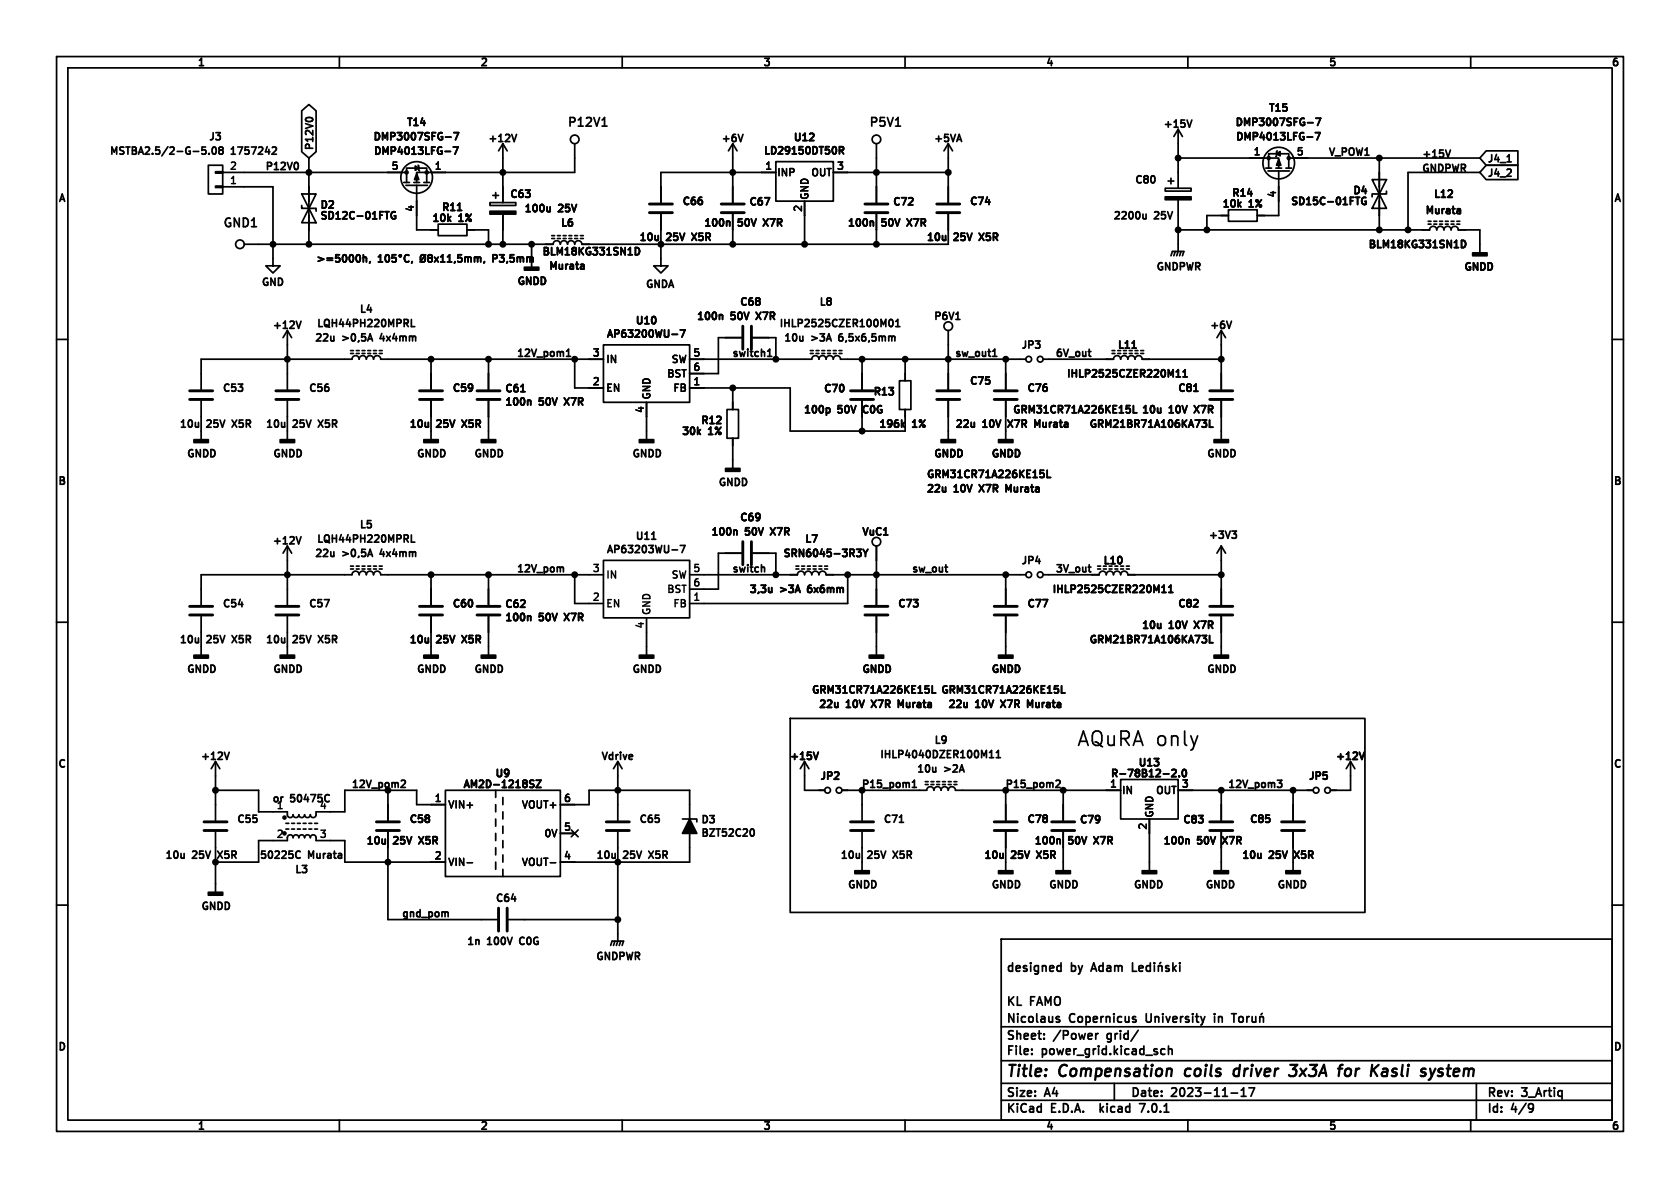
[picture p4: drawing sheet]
<svg xmlns="http://www.w3.org/2000/svg" width="297mm" height="210mm" viewBox="0 0 297 210" stroke-linecap="round" stroke-linejoin="round" font-family="sans-serif">
<defs><g id="words">
<text font-size="3.5" x="190.2" y="132.1">AQuRA only</text>
<g font-size="2.8">
<text x="178" y="190.8">Title:</text>
<text x="187.4" y="190.8">Compensation</text>
<text x="210.2" y="190.8">coils</text>
<text x="219.4" y="190.8">driver</text>
<text x="230" y="190.8">3x3A</text>
<text x="239.2" y="190.8">for</text>
<text x="245.5" y="190.8">Kasli</text>
<text x="255" y="190.8">system</text>
</g>
<g font-size="2.1">
<text x="100.2" y="22.7">P12V1</text>
<text x="153.5" y="22.7">P5V1</text>
<text x="39.3" y="40.5">GND1</text>
<text x="178" y="172.1">designed</text>
<text x="189.5" y="172.1">by</text>
<text x="193.6" y="172.1">Adam</text>
<text x="178" y="178.1">KL</text>
<text x="182.3" y="178.1">FAMO</text>
<text x="178" y="184.1">Sheet:</text>
<text x="178" y="181.1">Nicolaus</text>
<text x="186.5" y="184.1">/Power</text>
<text x="189.2" y="181.1">Copernicus</text>
<text x="196.4" y="184.1">grid/</text>
<text x="203.2" y="181.1">University</text>
<text x="215.7" y="181.1">in</text>
<text x="178" y="186.8">File:</text>
<text x="184.4" y="186.8">power_grid.kicad_sch</text>
<text x="178" y="197">KiCad</text>
<text x="178" y="194.2">Size:</text>
<text x="185" y="194.2">A4</text>
<text x="186" y="197">E.D.A.</text>
<text x="195.5" y="197">kicad</text>
<text x="200" y="194.2">Date:</text>
<text x="203.1" y="197">7.0.1</text>
<text x="207.3" y="194.2">2023-11-17</text>
<text x="263" y="194.2">Rev:</text>
<text x="263" y="197">Id:</text>
<text x="267.4" y="197">4/9</text>
<text x="269.3" y="194.2">3_Artiq</text>
</g>
<g font-size="1.8">
<text x="35" y="12">1</text>
<text x="85" y="12">2</text>
<text x="135" y="12">3</text>
<text x="185" y="12">4</text>
<text x="235" y="12">5</text>
<text x="285" y="12">6</text>
<text x="71.7" y="22.6">T14</text>
<text x="205.5" y="22.9">+15V</text>
<text x="218.2" y="22.6">DMP3007SFG-7</text>
<text x="224.1" y="20.1">T15</text>
<text x="19.2" y="27.7">MSTBA2.5/2-G-5.08</text>
<text x="36.8" y="25.1">J3</text>
<text x="40.9" y="27.7">1757242</text>
<text x="55.7" y="26.5" transform="rotate(-90 55.7 26.5)">P12V0</text>
<text x="65.8" y="25.1">DMP3007SFG-7</text>
<text x="65.9" y="27.7">DMP4013LFG-7</text>
<text x="86.1" y="25.5">+12V</text>
<text x="127.4" y="25.5">+6V</text>
<text x="134.8" y="27.6">LD29150DT50R</text>
<text x="140.1" y="25.3">U12</text>
<text x="164.9" y="25.5">+5VA</text>
<text x="218.3" y="25.1">DMP4013LFG-7</text>
<text x="221.5" y="27.5">1</text>
<text x="229.1" y="27.5">5</text>
<text x="234.9" y="27.6">V_POW1</text>
<text x="251.5" y="27.9">+15V</text>
<text x="263.1" y="29">J4_1</text>
<text x="40.5" y="32.6">1</text>
<text x="40.5" y="30.1">2</text>
<text x="47" y="30.1">P12V0</text>
<text x="69.1" y="30.1">5</text>
<text x="76.7" y="30.1">1</text>
<text x="90" y="35.3">C63</text>
<text x="135.1" y="30.1">1</text>
<text x="137.4" y="31.4">INP</text>
<text x="143.1" y="31.4">OUT</text>
<text x="143.2" y="35.3" transform="rotate(-90 143.2 35.3)">GND</text>
<text x="147.8" y="30.1">3</text>
<text x="200.5" y="32.8">C80</text>
<text x="217.6" y="35.1">R14</text>
<text x="225.7" y="35.1" transform="rotate(-90 225.7 35.1)">4</text>
<text x="239" y="34.7">D4</text>
<text x="251.5" y="30.5">GNDPWR</text>
<text x="253.3" y="35.3">L12</text>
<text x="263.1" y="31.6">J4_2</text>
<text x="10.2" y="36">A</text>
<text x="56.4" y="37.2">D2</text>
<text x="56.4" y="39.1">SD12C-01FTG</text>
<text x="73.3" y="37.6" transform="rotate(-90 73.3 37.6)">4</text>
<text x="76.2" y="39.6">10k</text>
<text x="77.9" y="37.6">R11</text>
<text x="81.1" y="39.6">1%</text>
<text x="92.5" y="37.8">100u</text>
<text x="98.8" y="37.8">25V</text>
<text x="99" y="40.4">L6</text>
<text x="120.5" y="36.6">C66</text>
<text x="124.3" y="40.4">100n</text>
<text x="130.5" y="40.4">50V</text>
<text x="132.3" y="36.7">C67</text>
<text x="135.5" y="40.4">X7R</text>
<text x="141.8" y="37.6" transform="rotate(-90 141.8 37.6)">2</text>
<text x="149.7" y="40.4">100n</text>
<text x="155.9" y="40.4">50V</text>
<text x="157.7" y="36.7">C72</text>
<text x="160.9" y="40.4">X7R</text>
<text x="171.3" y="36.6">C74</text>
<text x="196.7" y="39.1">2200u</text>
<text x="204.1" y="39.1">25V</text>
<text x="215.9" y="37">10k</text>
<text x="220.8" y="37">1%</text>
<text x="228" y="36.6">SD15C-01FTG</text>
<text x="251.8" y="38.2">Murata</text>
<text x="285.2" y="36">A</text>
<text x="55.7" y="46.7">&gt;=5000h,</text>
<text x="88.1" y="46.7">P3,5mm</text>
<text x="96.2" y="45.5">BLM18KG331SN1D</text>
<text x="112.8" y="42.9">10u</text>
<text x="117.9" y="42.9">25V</text>
<text x="122.9" y="42.9">X5R</text>
<text x="163.6" y="42.9">10u</text>
<text x="168.7" y="42.9">25V</text>
<text x="173.7" y="42.9">X5R</text>
<text x="242.2" y="44.2">BLM18KG331SN1D</text>
<text x="46.1" y="50.9">GND</text>
<text x="91.3" y="50.7">GNDD</text>
<text x="96.9" y="48">Murata</text>
<text x="114" y="51.2">GNDA</text>
<text x="204.2" y="48.1">GNDPWR</text>
<text x="258.7" y="48.2">GNDD</text>
<text x="48" y="58.5">+12V</text>
<text x="55.8" y="58.2">LQH44PH220MPRL</text>
<text x="63.4" y="55.6">L4</text>
<text x="112.2" y="57.7">U10</text>
<text x="123" y="56.9">100n</text>
<text x="129.3" y="56.9">50V</text>
<text x="130.6" y="54.4">C68</text>
<text x="134.2" y="56.9">X7R</text>
<text x="137.6" y="58.2">IHLP2525CZER100M01</text>
<text x="144.7" y="54.4">L8</text>
<text x="164.9" y="56.9">P6V1</text>
<text x="213.7" y="58.5">+6V</text>
<text x="55.5" y="60.7">22u</text>
<text x="60.5" y="60.7">&gt;0,5A</text>
<text x="67.7" y="60.7">4x4mm</text>
<text x="91.4" y="63.2">12V_pom1</text>
<text x="104.6" y="63.1">3</text>
<text x="107.1" y="60">AP63200WU-7</text>
<text x="107.2" y="64.5">IN</text>
<text x="118.4" y="64.5">SW</text>
<text x="122.4" y="63.1">5</text>
<text x="122.4" y="65.6">6</text>
<text x="129.5" y="63.2">switch1</text>
<text x="138.4" y="60.7">10u</text>
<text x="143.5" y="60.7">&gt;3A</text>
<text x="148.8" y="60.7">6,5x6,5mm</text>
<text x="168.9" y="63.2">sw_out1</text>
<text x="180.4" y="62">JP3</text>
<text x="186.7" y="63.2">6V_out</text>
<text x="197.4" y="62">L11</text>
<text x="39.2" y="69.6">C53</text>
<text x="54.4" y="69.6">C56</text>
<text x="79.8" y="69.6">C59</text>
<text x="89.1" y="69.7">C61</text>
<text x="104.6" y="68.2">2</text>
<text x="107.2" y="69.5">EN</text>
<text x="115.3" y="70.6" transform="rotate(-90 115.3 70.6)">GND</text>
<text x="117.6" y="67">BST</text>
<text x="118.7" y="69.5">FB</text>
<text x="122.4" y="68.2">1</text>
<text x="145.5" y="69.7">C70</text>
<text x="154.2" y="70.2">R13</text>
<text x="171.3" y="68.3">C75</text>
<text x="181.4" y="69.6">C76</text>
<text x="188.4" y="67.1">IHLP2525CZER220M11</text>
<text x="208.1" y="69.6">C81</text>
<text x="31.6" y="75.9">10u</text>
<text x="36.6" y="75.9">25V</text>
<text x="41.6" y="75.9">X5R</text>
<text x="46.8" y="75.9">10u</text>
<text x="51.9" y="75.9">25V</text>
<text x="56.8" y="75.9">X5R</text>
<text x="72.2" y="75.9">10u</text>
<text x="77.3" y="75.9">25V</text>
<text x="82.2" y="75.9">X5R</text>
<text x="89.1" y="72">100n</text>
<text x="95.4" y="72">50V</text>
<text x="100.3" y="72">X7R</text>
<text x="113.9" y="73.2" transform="rotate(-90 113.9 73.2)">4</text>
<text x="120.4" y="77.2">30k</text>
<text x="123.7" y="75.3">R12</text>
<text x="125.3" y="77.2">1%</text>
<text x="141.9" y="73.4">100p</text>
<text x="148.2" y="73.4">50V</text>
<text x="153.2" y="73.4">C0G</text>
<text x="155.2" y="75.9">196k</text>
<text x="161.4" y="75.9">1%</text>
<text x="168.7" y="75.9">22u</text>
<text x="173.8" y="75.9">10V</text>
<text x="178.8" y="75.9">X7R</text>
<text x="178.9" y="73.4">GRM31CR71A226KE15L</text>
<text x="183.9" y="75.9">Murata</text>
<text x="192.4" y="75.9">GRM21BR71A106KA73L</text>
<text x="201.7" y="73.4">10u</text>
<text x="206.7" y="73.4">10V</text>
<text x="211.7" y="73.4">X7R</text>
<text x="32.9" y="81.2">GNDD</text>
<text x="48.1" y="81.2">GNDD</text>
<text x="73.5" y="81.2">GNDD</text>
<text x="83.7" y="81.2">GNDD</text>
<text x="111.6" y="81.2">GNDD</text>
<text x="164.9" y="81.2">GNDD</text>
<text x="175.1" y="81.2">GNDD</text>
<text x="213.2" y="81.2">GNDD</text>
<text x="10.1" y="86">B</text>
<text x="126.8" y="86.3">GNDD</text>
<text x="163.6" y="84.8">GRM31CR71A226KE15L</text>
<text x="163.6" y="87.4">22u</text>
<text x="168.7" y="87.4">10V</text>
<text x="173.7" y="87.4">X7R</text>
<text x="178.8" y="87.4">Murata</text>
<text x="285.1" y="86">B</text>
<text x="63.4" y="93.7">L5</text>
<text x="112.2" y="95.8">U11</text>
<text x="125.5" y="95">100n</text>
<text x="130.6" y="92.5">C69</text>
<text x="131.8" y="95">50V</text>
<text x="136.8" y="95">X7R</text>
<text x="152.2" y="95">VuC1</text>
<text x="213.5" y="95.6">+3V3</text>
<text x="48" y="96.6">+12V</text>
<text x="55.5" y="98.8">22u</text>
<text x="55.8" y="96.3">LQH44PH220MPRL</text>
<text x="60.5" y="98.8">&gt;0,5A</text>
<text x="67.7" y="98.8">4x4mm</text>
<text x="91.4" y="101.3">12V_pom</text>
<text x="104.6" y="101.2">3</text>
<text x="107.1" y="98.1">AP63203WU-7</text>
<text x="122.4" y="101.2">5</text>
<text x="129.5" y="101.3">switch</text>
<text x="138.3" y="98.8">SRN6045-3R3Y</text>
<text x="142.1" y="96.3">L7</text>
<text x="161.3" y="101.3">sw_out</text>
<text x="180.4" y="100.1">JP4</text>
<text x="186.7" y="101.3">3V_out</text>
<text x="194.9" y="100.1">L10</text>
<text x="39.2" y="107.7">C54</text>
<text x="54.4" y="107.7">C57</text>
<text x="79.8" y="107.7">C60</text>
<text x="89.1" y="107.8">C62</text>
<text x="104.6" y="106.3">2</text>
<text x="107.2" y="107.6">EN</text>
<text x="107.2" y="102.6">IN</text>
<text x="117.6" y="105.1">BST</text>
<text x="118.4" y="102.6">SW</text>
<text x="118.7" y="107.6">FB</text>
<text x="122.4" y="106.3">1</text>
<text x="122.4" y="103.7">6</text>
<text x="132.3" y="105.2">3,3u</text>
<text x="138" y="105.2">&gt;3A</text>
<text x="143.3" y="105.2">6x6mm</text>
<text x="158.6" y="107.7">C73</text>
<text x="181.4" y="107.7">C77</text>
<text x="185.9" y="105.2">IHLP2525CZER220M11</text>
<text x="208.1" y="107.7">C82</text>
<text x="89.1" y="110.1">100n</text>
<text x="95.4" y="110.1">50V</text>
<text x="100.3" y="110.1">X7R</text>
<text x="113.9" y="111.3" transform="rotate(-90 113.9 111.3)">4</text>
<text x="115.3" y="108.7" transform="rotate(-90 115.3 108.7)">GND</text>
<text x="201.7" y="111.5">10u</text>
<text x="206.7" y="111.5">10V</text>
<text x="211.7" y="111.5">X7R</text>
<text x="31.6" y="114">10u</text>
<text x="32.9" y="119.3">GNDD</text>
<text x="36.6" y="114">25V</text>
<text x="41.6" y="114">X5R</text>
<text x="46.8" y="114">10u</text>
<text x="48.1" y="119.3">GNDD</text>
<text x="51.9" y="114">25V</text>
<text x="56.8" y="114">X5R</text>
<text x="72.2" y="114">10u</text>
<text x="73.5" y="119.3">GNDD</text>
<text x="77.3" y="114">25V</text>
<text x="82.2" y="114">X5R</text>
<text x="83.7" y="119.3">GNDD</text>
<text x="111.6" y="119.3">GNDD</text>
<text x="152.2" y="119.3">GNDD</text>
<text x="175.1" y="119.3">GNDD</text>
<text x="192.4" y="114">GRM21BR71A106KA73L</text>
<text x="213.2" y="119.3">GNDD</text>
<text x="143.3" y="122.9">GRM31CR71A226KE15L</text>
<text x="144.6" y="125.5">22u</text>
<text x="149.6" y="125.5">10V</text>
<text x="154.6" y="125.5">X7R</text>
<text x="159.8" y="125.5">Murata</text>
<text x="166.2" y="122.9">GRM31CR71A226KE15L</text>
<text x="167.5" y="125.5">22u</text>
<text x="172.5" y="125.5">10V</text>
<text x="177.5" y="125.5">X7R</text>
<text x="182.6" y="125.5">Murata</text>
<text x="165" y="131.8">L9</text>
<text x="10.1" y="136">C</text>
<text x="35.3" y="134.7">+12V</text>
<text x="87.4" y="137.7">U9</text>
<text x="106.1" y="134.7">Vdrive</text>
<text x="139.4" y="134.7">+15V</text>
<text x="155.4" y="134.4">IHLP4040DZER100M11</text>
<text x="161.9" y="136.9">10u</text>
<text x="167" y="136.9">&gt;2A</text>
<text x="196.2" y="137.7">R-78B12-2.0</text>
<text x="201.1" y="135.8">U13</text>
<text x="236" y="134.7">+12V</text>
<text x="285.1" y="136">C</text>
<text x="48" y="142.2">or</text>
<text x="48.7" y="143.1">1</text>
<text x="51.4" y="142.2">50475C</text>
<text x="56.4" y="143.1">4</text>
<text x="62.2" y="139.4">12V_pom2</text>
<text x="76.7" y="141.8">1</text>
<text x="79.2" y="143.2">VIN+</text>
<text x="81.7" y="139.6">AM2D-1218SZ</text>
<text x="91.9" y="143.2">VOUT+</text>
<text x="99.5" y="141.8">6</text>
<text x="144.8" y="138.2">JP2</text>
<text x="152.4" y="139.4">P15_pom1</text>
<text x="177.8" y="139.4">P15_pom2</text>
<text x="196.1" y="139.3">1</text>
<text x="198.4" y="140.7">IN</text>
<text x="204" y="140.7">OUT</text>
<text x="208.8" y="139.3">3</text>
<text x="217.2" y="139.4">12V_pom3</text>
<text x="231.2" y="138.2">JP5</text>
<text x="41.7" y="145.8">C55</text>
<text x="48.7" y="148.2">2</text>
<text x="56.4" y="148.2">3</text>
<text x="64.6" y="149.6">10u</text>
<text x="69.6" y="149.6">25V</text>
<text x="72.2" y="145.8">C58</text>
<text x="74.6" y="149.6">X5R</text>
<text x="95.9" y="148.3">0V</text>
<text x="99.5" y="146.9">5</text>
<text x="112.8" y="145.8">C65</text>
<text x="123.8" y="145.9">D3</text>
<text x="123.8" y="148.2">BZT52C20</text>
<text x="156" y="145.8">C71</text>
<text x="181.4" y="145.8">C78</text>
<text x="182.7" y="149.6">100n</text>
<text x="189" y="149.6">50V</text>
<text x="190.7" y="145.9">C79</text>
<text x="193.9" y="149.6">X7R</text>
<text x="202.8" y="146.8" transform="rotate(-90 202.8 146.8)">2</text>
<text x="204.2" y="144.5" transform="rotate(-90 204.2 144.5)">GND</text>
<text x="205.5" y="149.6">100n</text>
<text x="209" y="145.9">C83</text>
<text x="211.7" y="149.6">50V</text>
<text x="216.7" y="149.6">X7R</text>
<text x="220.8" y="145.8">C85</text>
<text x="29" y="152.1">10u</text>
<text x="34.1" y="152.1">25V</text>
<text x="39.1" y="152.1">X5R</text>
<text x="45.7" y="152.1">50225C</text>
<text x="52" y="154.7">L3</text>
<text x="54.5" y="152.1">Murata</text>
<text x="76.7" y="152">2</text>
<text x="79.2" y="153.4">VIN-</text>
<text x="91.9" y="153.4">VOUT-</text>
<text x="99.5" y="152">4</text>
<text x="105.2" y="152.1">10u</text>
<text x="110.3" y="152.1">25V</text>
<text x="115.3" y="152.1">X5R</text>
<text x="148.4" y="152.1">10u</text>
<text x="153.5" y="152.1">25V</text>
<text x="158.4" y="152.1">X5R</text>
<text x="173.8" y="152.1">10u</text>
<text x="178.9" y="152.1">25V</text>
<text x="183.8" y="152.1">X5R</text>
<text x="219.4" y="152.1">10u</text>
<text x="224.4" y="152.1">25V</text>
<text x="229.4" y="152.1">X5R</text>
<text x="35.4" y="161.2">GNDD</text>
<text x="87.4" y="159.8">C64</text>
<text x="149.7" y="157.4">GNDD</text>
<text x="175.1" y="157.4">GNDD</text>
<text x="185.3" y="157.4">GNDD</text>
<text x="200.2" y="157.4">GNDD</text>
<text x="212.9" y="157.4">GNDD</text>
<text x="225.6" y="157.4">GNDD</text>
<text x="71.1" y="162.2">gnd_pom</text>
<text x="82.4" y="167.4">1n</text>
<text x="86.2" y="167.4">100V</text>
<text x="92.4" y="167.4">C0G</text>
<text x="105.2" y="170.1">GNDPWR</text>
<text x="10.1" y="186">D</text>
<text x="285.1" y="186">D</text>
<text x="35" y="200">1</text>
<text x="85" y="200">2</text>
<text x="135" y="200">3</text>
<text x="185" y="200">4</text>
<text x="235" y="200">5</text>
<text x="285" y="200">6</text>
</g>
</g></defs>
<g fill="none" stroke="#000" stroke-width=".3">
<path d="M10 10h277v190h-277zM12 12h273v186h-273zM53.3 19.6l1.3-1.1 1.3 1.1v7.2l-1.3 1.1-1.3-1.1zM60 10v2M110 10v2M160 10v2M210 10v2M260 10v2M35.7 26h.6M35.7 26.5h.5l.2 .2-.1 .5h-.6M36.8 29.2h2.6v5.1h-2.6zM37 27.1v.2"/>
<path d="M37.6 26.1l.2-.1a.68 .68 0 0 1 .4 .6 .68 .68 0 0 1-.4 .7l-.2-.2-.1-.3zM38.1 30.4h1.3v.2h-1.3zM38.1 32.9h1.3v.2h-1.3zM38.9 26.5l-.2-.2 .2-.3h.3l.2 .2-.2 .3M38.9 26.5l-.2 .3v.2l.2 .3h.3l.2-.3v-.2l-.2-.3M38.9 26.5h.3M39.4 33h8.9v14h1.2l-1.2 1.3-1.3-1.3h1.3M39.4 30.5h32.5M48.2 26h.4l.3 .4-.8 .9h.8M53.3 36.3v.5h2.6v.5M53.3 34.3h2.6l-1.3 2.5zM54.6 36.8l1.3 2.6h-2.6z"/>
<path d="M54.6 27.9v15.3M68.1 37.4h.7M69.9 37.5a.59 .59 0 0 0-.8 .6 .59 .59 0 0 0 .8 .5v-.4h-.2M71.4 32.3h1M71.8 32.8h3.8M71.9 32.3v-2.6h3.5v2.6M73.2 32.3h1M73.4 29.3l.6 .4-.6 .4zM73.7 32.8v7.8h3.8M73.9 29.2l.1 .1v.8l.2 .1M74.9 32.3h1M77.5 39.6h5v2.1h-5z"/>
<path d="M78.7 26.8h.9M78.8 24.2h.9M80.1 26h.9l-.6 1.3M80.2 23.4h.9l-.6 1.3M80.9 37.2h.7M86.6 35.8h4.6v.5h-4.6zM87.1 34.5h1M87.6 34v1.1M88.9 25.4v10.4M88.9 37.8v5.4M88.9 25.4l-.8 1.3M88.9 25.4l.8 1.3"/>
<path d="M90.5 23.8l.4 1.2 .4-1.2M97.3 37.3l-.4 .1M97.3 36.6v.8M101.6 25.4v5.1h-27.9v1.8M106.4 22.3h.9M116.8 37.8v9.2h-1.2l1.2 1.3 1.3-1.3h-1.3M128.6 39.1l.4 .2v.7M129.5 25.4v10.4M129.5 37.8v5.4M129.5 25.4l-.7 1.3M129.5 25.4l.8 1.3M131.4 23.8l-.5 1.2"/>
<path d="M137.2 28.6h10.1v7h-10.1zM137.2 30.5h-20.4v5.3M142.2 35.6v7.6M147.3 30.5h20.3M148.4 26.6l.6-.1 .1-.1v-.3l-.7-.2v1.3M148.7 26.6l.4 .6M154 39.1l.4 .2v.7M154.9 25.4v10.4M154.9 37.8v5.4M158.3 22.3h.9M167.6 37.8v5.4h-64.7a.64 .64 0 0 0-.7-.7 .64 .64 0 0 0-.6 .7 .64 .64 0 0 0-.6-.7 .64 .64 0 0 0-.7 .7 .64 .64 0 0 0-.6-.7 .64 .64 0 0 0-.6 .7 .64 .64 0 0 0-.7-.7 .64 .64 0 0 0-.6 .7h-54.6M167.6 25.4v10.4"/>
<path d="M167.6 25.4l-.7 1.3M167.6 25.4l.8 1.3M169.6 23.8l.4 1.2M202.1 38.5l.1 .2 .4-.1M202.6 37.8v.9M206 33.3h4.6v.5h-4.6zM206.5 32h1M207 31.5v1M208.3 35.3v9.2l-.3 .7M208.3 27.9h17.8v1.8M208.3 22.9v10.4M208.3 22.9l-.8 1.2"/>
<path d="M208.3 22.9l.7 1.2M209.9 21.2l.4 1.3 .4-1.3M217.2 37.1h5v2h-5zM217.2 38.1h-3.8v2.5M223.8 29.7h1M224.2 30.2h3.8M224.3 29.7v-2.5h3.5v2.5M225.6 29.7h1M225.7 27.2l.6-.4v.8zM225.8 26.7l-.1 .1v.8l-.1 .1M226.1 30.2v7.9h-3.9M227.3 29.7h1"/>
<path d="M227.8 27.9h33.8M231.1 24.2h.9M231.2 21.7h.9M232.5 23.4h.9l-.6 1.3M232.6 20.9h.9l-.6 1.3M240.8 35.2a.57 .57 0 0 0 0 .7 .57 .57 0 0 0 .7 .1v-.4h-.2M242.6 31.8h2.5l-1.3 2.5zM243.8 34.3l1.3 2.5h-2.5zM243.8 27.9v12.7M245.1 33.8v.5h-2.5v.5M252.5 39.1h.5M252.5 39.6h.5"/>
<path d="M253.5 39.1h.5M253.5 39.6h.5M254.5 39.1h.5M254.5 39.6h.5M255.5 39.1h.5M255.5 39.6h.5M256.4 26.5l-.4 1.3M256.5 39.1h.5M256.5 39.6h.5M257.6 39.1h.5M257.6 39.6h.5M257.7 36.9h.3l.2 .2v.6"/>
<path d="M258.2 37.7h-.5M258.2 37.2l-.5 .1M261.6 30.5h-12.7v10.1M262.7 29.2h5.6v2.6h-5.6l-1.1-1.3zM262.7 26.7h5.6v2.5h-5.6l-1.1-1.3zM266.4 28.6h.8M10 60h2M50.8 58.4v10.4M50.8 58.4l-.8 1.3M50.8 58.4l.8 1.3M52.4 56.8l.4 1.2 .4-1.2M59 59.4v.9"/>
<path d="M63.6 45.3v.8M64.2 45v1.3M64.2 45.6l.2-.1h.3l.1 .8M65.4 59l.5 1.3M65.4 46.2l-.1 .3M66.9 46.3h.7M66.9 45.4l.4-.4v1.3M68.2 45.2l.2-.2a.68 .68 0 0 1 .4 .7 .68 .68 0 0 1-.4 .6l-.2-.1-.1-.4zM70 45h-.6l-.1 .6 .2-.1 .4 .1 .1 .2v.4l-.2 .1-.5-.1M72.3 45.2a.6 .6 0 0 0-.9 .4 .6 .6 0 0 0 .6 .7l.3-.1M72.7 56.5v1.2h.6M72.9 46.2l-.1 .3"/>
<path d="M74.5 45.1l.1-.1a.43 .43 0 0 1 .6 .5v.4a.42 .42 0 0 1-.4 .4 .42 .42 0 0 1-.5-.4v-.4zM75.2 45l-.9 1.3M75.9 45.6l-.2-.3 .2-.3h.3l.2 .3-.2 .3M75.9 45.6l-.2 .2v.3l.2 .2h.3l.2-.2v-.3l-.2-.2M75.9 45.6h.3M76.8 45.5l.7 .8M77.5 45.5l-.7 .8M77.9 46.3h.7M77.9 45.4l.4-.4v1.3M79.1 46.3h.7M79.1 45.4l.4-.4v1.3M80.4 46.2l-.1 .3"/>
<path d="M81.6 45h-.6l-.1 .6 .2-.1 .4 .1 .2 .2-.1 .4-.2 .1-.5-.1M82.2 45.6l.4-.1 .1 .1M82.2 45.5v.8M82.5 40.6h3.9v2.6M82.7 45.6l.2-.1h.3l.1 .8M82.7 45.6v.7M83.9 45.6l.4-.1 .1 .1M83.9 45.5v.8M84.4 45.6l.2-.1h.3l.1 .8M84.4 45.6v.7M85.6 46.2l-.1 .3M87.8 45.1l-.6-.1v1.3"/>
<path d="M87.8 45.6l-.6 .1M94 43.2v2.5M97.5 42.2h.5M97.5 41.7h.5M98.6 42.2h.5M98.6 41.7h.5M99.6 42.2h.5M99.6 41.7h.5M100.6 42.2h.5M100.6 41.7h.5M101.6 42.2h.5M101.6 41.7h.5"/>
<path d="M102.6 42.2h.5M102.6 41.7h.5M102.8 46.7l.4 .1v.8M103.2 47.5l-.4 .1M103.2 47l-.4 .1M112.3 43.8a.64 .64 0 0 1 .8 .6 .64 .64 0 0 1-.8 .6M116.4 41.7v.8M116.4 42.4l-.2 .1M118.8 59.1h1M120.3 58.3h.8l-.5 1.3M127.4 55.6l.3 .2v.7M131.1 59.7h-4.1v6.3h-5.1"/>
<path d="M133.1 59.7h4.1v3.8M141.9 59.4v.9M157.3 56.6l.1-.1a.68 .68 0 0 1 .5 .6 .68 .68 0 0 1-.5 .6l-.1-.1-.2-.3zM158 59.4l.2 .2v.7M158.4 57.7h.7M158.4 56.8l.3-.3v1.2M167.2 41.7v.8M167.2 42.4l-.2 .1M167.6 58.4v10.4M169 56.5h.7M207 45.2l.3-.7h2l-.3 .7M207.8 44.5l-.3 .7"/>
<path d="M208.3 40.6h44.4a.64 .64 0 0 1 .7-.6 .64 .64 0 0 1 .6 .6 .64 .64 0 0 1 .6-.6 .64 .64 0 0 1 .7 .6 .64 .64 0 0 1 .6-.6 .64 .64 0 0 1 .6 .6 .64 .64 0 0 1 .7-.6 .64 .64 0 0 1 .6 .6h3.8v4.1M208.8 44.5l-.3 .7M215.9 58.4l-.8 1.3M215.9 58.4v10.4M215.9 58.4l.8 1.3M217.7 56.8l-.4 1.2M258.4 42.5a.64 .64 0 0 1 .7 .6 .64 .64 0 0 1-.7 .7M285 60h2M35.1 74.7v.8M35.1 75.4l-.2 .1M35.6 70.9v6.8M50.3 74.7v.8"/>
<path d="M50.3 75.4l-.2 .1M50.8 70.9v6.8M59 60.2l-.2 .1M62 62.5h.5M62 62h.5M63 62.5h.5M63 62h.5M64 62.5h.5M64 62h.5M65 62.5h.5M65 62h.5M66 62.5h.5"/>
<path d="M66 62h.5M67.1 62.5h.5M67.1 62h.5M75.7 74.7v.8M75.7 75.4l-.2 .1M76.2 63.5v5.3M76.2 70.9v6.8M86.4 63.5v5.3M86.4 70.9v6.8M92.1 69.2h.7M93.5 70.8l.3 .1v.7M100.1 63h.8"/>
<path d="M100.1 62.1l.4-.4v1.3M101.6 63.5v5.1h5.1M106.7 61h15.2v10.1h-15.2zM106.7 63.5h-39.4a.64 .64 0 0 0-.6-.6 .64 .64 0 0 0-.7 .6 .64 .64 0 0 0-.6-.6 .64 .64 0 0 0-.6 .6 .64 .64 0 0 0-.7-.6 .64 .64 0 0 0-.6 .6 .64 .64 0 0 0-.6-.6 .64 .64 0 0 0-.7 .6h-26.6v5.3M114.3 71.1v6.6M121.9 63.5h21.6a.64 .64 0 0 1 .6-.6 .64 .64 0 0 1 .7 .6 .64 .64 0 0 1 .6-.6 .64 .64 0 0 1 .6 .6 .64 .64 0 0 1 .7-.6 .64 .64 0 0 1 .6 .6 .64 .64 0 0 1 .7-.6 .64 .64 0 0 1 .6 .6h32.8M121.9 68.6h17.8v7.6h20.3v-3.8M128.5 72.4h2.1v5.1h-2.1zM129.5 68.6v3.8M129.5 77.5v5.3M135.7 63h.7M135.7 62.1l.4-.4v1.3"/>
<path d="M141.9 60.2l-.1 .1M143.3 62.5h.5M143.3 62h.5M144.3 62.5h.5M144.3 62h.5M145.3 62.5h.5M145.3 62h.5M146.2 72.1h.3l.2 .3-.1 .5-.4 .1M146.3 62.5h.5M146.3 62h.5M147.3 62.5h.5M147.3 62h.5"/>
<path d="M148.3 62.5h.5M148.3 62h.5M152.4 63.5v5.3M152.4 70.9v5.3M159 67.3h2v5.1h-2zM159.5 75l.4 .5M159.9 74.7l-.5 .5M160 63.5v3.8M167.6 70.9v6.8M172.2 74.7v.8M172.2 75.4l-.1 .1M175.5 63h.7"/>
<path d="M175.7 61.9l.2-.2v1.3M177.8 63.5v5.3M177.8 70.9v6.8M183.8 74.2l-.4 1-.4-1v1.3M184.4 63.5h12.4a.64 .64 0 0 1 .7-.6 .64 .64 0 0 1 .6 .6 .64 .64 0 0 1 .7-.6 .64 .64 0 0 1 .6 .6 .64 .64 0 0 1 .6-.6 .64 .64 0 0 1 .7 .6 .64 .64 0 0 1 .6-.6 .64 .64 0 0 1 .6 .6h14M196.6 62.5h.5M196.6 62h.5M199.2 71.7h.6M199.3 72.2h.3l.2 .2v.5l-.5 .1M200.1 61.5h.8M200.4 71.7v1.3h.6M200.7 62.5h.5"/>
<path d="M200.7 62h.5M201.7 62.5h.5M201.7 62h.5M205.2 72.1v.9M205.2 72.9l-.2 .1M207.9 66.6h.8M207.9 65.7l.4-.3v1.2M209.2 66.6h.7M209.2 65.7l.3-.3v1.2M211.1 69.2h.7M212.5 74.2h.8l-.4 .5 .3 .2 .1 .4-.3 .2h-.3M213.8 74.2v1.3h.6"/>
<path d="M215.9 70.9v6.8M50.8 96.5v10.4M50.8 96.5l-.8 1.3M50.8 96.5l.8 1.3M52.4 94.9l.4 1.2 .4-1.2M59 97.5v.9M59 98.3l-.2 .1M65.4 97.1l.5 1.3M72.7 94.6v1.2h.6M106.7 99.1h15.2v10.1h-15.2zM115.2 95.3h.7M118.8 97.2h1"/>
<path d="M120.3 96.4h.8l-.5 1.3M129.9 93.7l.4 .2v.7M131.1 97.8h-4.1v6.3h-5.1M133.1 97.8h4.1v3.8M151.4 97.1h.8l-.4 .5 .4 .1v.6l-.2 .1-.5-.1M152.6 97.1l.4 .7M153 97.8v.6M153.4 97.1l-.4 .7M154.9 96.5v10.4M156.2 94.6h.7M167.2 86.1v.8M167.2 86.8l-.2 .1"/>
<path d="M178.7 85.7l-.4 .9-.4-.9v1.2M183.9 83.1h.6M184 83.6h.3l.3 .3-.1 .4-.5 .1M185.1 83.1v1.3h.6M215.9 96.5v10.4M215.9 96.5l-.8 1.3M215.9 96.5l.8 1.3M217.8 93.9h.8l-.4 .5 .3 .1 .1 .4-.3 .3h-.3M10 110h2M35.1 112.8v.8M35.1 113.5l-.2 .1M35.6 109v6.8"/>
<path d="M50.3 112.8v.8M50.3 113.5l-.2 .1M50.8 109v6.8M62 100.6h.5M62 100.1h.5M63 100.6h.5M63 100.1h.5M64 100.6h.5M64 100.1h.5M65 100.6h.5M65 100.1h.5M66 100.6h.5"/>
<path d="M66 100.1h.5M67.1 100.6h.5M67.1 100.1h.5M75.7 112.8v.8M75.7 113.5l-.2 .1M76.2 101.6v5.3M76.2 109v6.8M86.4 101.6v5.3M86.4 109v6.8M93.5 108.9l.3 .1v.7M99.4 100.2l.2 .2v.7M101.6 101.6v5.1h5.1"/>
<path d="M106.7 101.6h-39.4a.64 .64 0 0 0-.6-.6 .64 .64 0 0 0-.7 .6 .64 .64 0 0 0-.6-.6 .64 .64 0 0 0-.6 .6 .64 .64 0 0 0-.7-.6 .64 .64 0 0 0-.6 .6 .64 .64 0 0 0-.6-.6 .64 .64 0 0 0-.7 .6h-26.6v5.3M114.3 109.2v6.6M121.9 101.6h19.1a.64 .64 0 0 1 .6-.6 .64 .64 0 0 1 .6 .6 .64 .64 0 0 1 .7-.6 .64 .64 0 0 1 .6 .6 .64 .64 0 0 1 .6-.6 .64 .64 0 0 1 .7 .6 .64 .64 0 0 1 .6-.6 .64 .64 0 0 1 .6 .6h35.4M134.8 100.2l.4 .2v.7M136.4 104.6l-.3 .1M136.4 103.9v.8M140.7 100.6h.5M140.7 100.1h.5M141.7 100.6h.5M141.7 100.1h.5M142.7 100.6h.6M142.7 100.1h.6"/>
<path d="M143.8 100.6h.5M143.8 100.1h.5M144.8 100.6h.5M144.8 100.1h.5M145.8 100.6h.5M145.8 100.1h.5M149.9 101.6v5.1h-28M154.9 109v6.8M167 100.2h.5M167.4 101.1h.1M177.8 101.6v5.3M177.8 109v6.8"/>
<path d="M184.4 101.6h9.9a.64 .64 0 0 1 .6-.6 .64 .64 0 0 1 .7 .6 .64 .64 0 0 1 .6-.6 .64 .64 0 0 1 .6 .6 .64 .64 0 0 1 .7-.6 .64 .64 0 0 1 .6 .6 .64 .64 0 0 1 .7-.6 .64 .64 0 0 1 .6 .6h16.5M194.1 100.6h.5M194.1 100.1h.5M198.1 100.6h.5M198.1 100.1h.5M199.1 100.6h.5M199.1 100.1h.5M205.2 110.2v.9M205.2 111l-.2 .1M205.4 104.7h.7M205.4 103.8l.4-.3v1.2M206.6 104.7h.7"/>
<path d="M206.6 103.8l.4-.3v1.2M212.5 112.3h.8l-.4 .5 .3 .2 .1 .4-.3 .2h-.3M213.8 112.3v1.3h.6M215.9 109v6.8M285 110h2M38.1 139.7h7.6v3.8h5.1l.1 .8 .4 .2 .4-.1 .1-.4 .2 .4 .3 .1 .4-.1 .1-.4 .1 .3 .3 .2 .5-.1 .1-.4 .2 .3 .2 .2 .4-.1 .3-.4 .2 .4 .4 .1 .3-.3 .1-.7h5.1v-3.8h12.7v2.5h5M38.1 134.6v10.4M38.1 134.6l-.8 1.3M38.1 134.6l.8 1.3M39.7 133l.4 1.2 .4-1.2M68.6 139.7v5.3M71.1 137.9l.4 .1 .2 .3-.8 .9h.8"/>
<path d="M78.7 139.7h20.4v15.2h-20.4zM87.6 139.7v1.3M93.9 138.5l.4 .2 .1 .3-.3 .2h-.3M93.9 137.9l.5 .1M94.8 137.9h.8l-.8 1.3h.8M109.2 134.6v10.4M109.2 134.6l-.7 1.3M109.2 134.6l.8 1.3M111.6 133.4l.2 .3-.6 .1M111.8 134.2h-.2M139.7 127h101.6v34.3h-101.6zM142.2 134.6l-.7 1.3"/>
<path d="M142.2 134.6v5.1h3.6M142.2 134.6l.8 1.3M143.8 133l.4 1.2 .5-1.2M148.1 124.2v.8M148.1 124.9l-.2 .1M148.8 139.7h15a.64 .64 0 0 1 .7-.6 .64 .64 0 0 1 .6 .6 .64 .64 0 0 1 .6-.6 .64 .64 0 0 1 .7 .6 .64 .64 0 0 1 .6-.6 .64 .64 0 0 1 .6 .6 .64 .64 0 0 1 .7-.6 .64 .64 0 0 1 .6 .6h29.2M152.4 139.7v5.3M159.7 123.8l-.5 .9-.4-.9v1.2M161.3 139.2h.7M161.3 138.3l.4-.4v1.3M163.6 138.7h.5M163.6 138.2h.5"/>
<path d="M163.6 121.2h.6M163.7 121.7h.3l.3 .3-.1 .4-.5 .1M164.6 138.7h.5M164.6 138.2h.5M164.8 121.2v1.3h.6M165.4 135.6v.9M165.4 136.4l-.1 .1M165.6 138.7h.5M165.6 138.2h.5M166.6 138.7h.5M166.6 138.2h.5M167.6 138.7h.5"/>
<path d="M167.6 138.2h.5M168.7 138.7h.5M168.7 138.2h.5M171 124.2v.8M171 124.9l-.2 .1M174.9 133.9h.8M174.9 133l.4-.3v1.2M176.1 133.9h.8M176.1 133l.4-.3v1.2M177.8 139.7v5.3M182.5 123.8l-.4 .9-.4-.9v1.2M186.5 121.2h.6"/>
<path d="M186.6 121.7h.3l.2 .3v.4l-.5 .1M186.9 137.9l.4 .1 .1 .3-.8 .9h.8M187.7 121.2v1.3h.6M188 139.7v5.3M198.1 137.8h10.2v7h-10.2zM207.2 136.1l.5-.1 .2 .4-.8 .9h.8M208.3 139.7h23.9M208.5 137.2v.1M209.1 136.1l.2-.1a.68 .68 0 0 1 .4 .7 .68 .68 0 0 1-.4 .6l-.2-.1-.1-.4zM215.9 139.7v5.3M225.8 137.9h.8l-.4 .5 .3 .1 .1 .5-.2 .2h-.4M228.6 139.7v5.3"/>
<path d="M238.8 134.6v5.1h-3.6M238.8 134.6l-.8 1.3M238.8 134.6l.7 1.3M240.3 133l.5 1.2 .4-1.2M10 160h2M32.5 150.9v.8M32.5 151.6l-.1 .1M38.1 147.1v10.6M50.5 146.6h.6M50.5 145.5h.6M51.6 146.6h.5M51.6 145.5h.5"/>
<path d="M52.4 151.5l.3 .2 .4-.1M52.6 146.6h.5M52.6 145.5h.5M53.1 150.6l-.4-.2-.3 .2M53.6 146.6h.5M53.6 145.5h.5M54.6 146.6h.5M54.6 145.5h.5M55.6 146.6h.5M55.6 145.5h.5M55.9 148.1l-.2-.4-.3-.1-.4 .1-.1 .4-.1-.3-.3-.2-.5 .1-.2 .4-.2-.4-.4-.1-.3 .2-.1 .3-.1-.4-.5-.1-.3 .2-.1 .3-.2-.4-.3-.1-.5 .3v.7h-5.1v3.8h-7.6M55.9 148.6h5.1v3.8h17.7"/>
<path d="M58 140.5l.2 .1M58.2 141.6l-.2 .1M68.1 148.3v.9M68.1 149.1l-.2 .1M68.6 147.1v15.5h19.3M87.6 142.2v1.3M87.6 144.8v1.3M87.6 147.3v1.3M87.6 149.9v1.2M87.6 152.4v1.3M88.9 141v1.2M88.9 143.5v1.3"/>
<path d="M88.9 146.1v1.2M88.9 148.6v1.3M88.9 151.1v1.3M88.9 153.7v1.2M99.1 142.2h5v-2.5h17.8v12.7h-22.8M99.1 147.3h2.5M101 146.7l1.2 1.2M102.2 146.7l-1.2 1.2M108.7 150.9v.8M108.7 151.6l-.1 .1M109.2 147.1v19.3l-.2 .7M120.6 144.8h2.6v.5"/>
<path d="M132.8 146.6l.1-.1a.68 .68 0 0 1 .5 .7 .68 .68 0 0 1-.5 .6l-.1-.1M151.9 150.9v.8M151.9 151.6l-.2 .1M152.4 147.1v6.8M159 145.4h.7M177.3 150.9v.8M177.3 151.6l-.2 .1M177.8 147.1v6.8M187.1 148.3l.3 .2v.7M188 147.1v6.8M203.2 144.8v9.1M209.8 148.3l.4 .2v.7"/>
<path d="M215.9 147.1v6.8M222.9 150.9v.8M222.9 151.6l-.2 .1M228.6 147.1v6.8M285 160h2M78.9 161.2l.3 .2v.7M89.9 162.6h19.3M107.9 167.1l.3-.7h2l-.2 .7M108.7 166.4l-.2 .7M109.7 166.4l-.2 .7M177 166h108v32h-108zM187 171.6h.6"/>
<path d="M187 170.8h.6M187.6 170.2v1.5M193.4 170.2l-.5 1.5M200.2 170.2v1.5h.7M201.4 171.2l.7-.1-.1-.3-.4-.1-.2 .2v.7h.6M203.4 170.8l-.5-.1-.3 .3v.4l.2 .2h.6M203.4 170.2v1.5M204.1 170.2v.1M204.1 170.7v1M204.8 170.8l.2-.1 .4 .1v.9M204.8 170.7v1M205.2 170.1l-.2 .2"/>
<path d="M206.6 170.8l-.3-.1-.2 .2v.2l.5 .2v.3h-.5M207.4 170.2v1.5M207.5 171.1l.4 .6M207.9 170.7l-.5 .6M208.6 170.2v.1M208.6 170.7v1M214.7 179.2v.1M214.7 179.7v1M217.7 179.2h.9M219.1 179.8l.2-.1 .4 .1 .1 .6-.2 .2-.3 .1-.2-.1zM220.4 179.7v1M220.9 179.7l-.3 .1-.2 .2"/>
<path d="M221.4 179.7v.9l.4 .1 .2-.1M222 179.7v1M222.7 179.8l.2-.1 .4 .1 .1 .9M222.7 179.7v1M223.1 179.1l-.2 .2M60 198v2M110 198v2M160 198v2M177 194.5h108M177 191.5h108M177 187.5h108M177 181.5h108"/>
<path d="M182.4 186.3v.1M182.4 185.5v.1M184.6 183.6v.1M184.6 182.8v.1M194.1 182.7l-.2 .1-.2 .2M194.5 195.1v1.5M194.6 196l.5 .6M195.1 195.6l-.6 .6M197 191.5v3M201.2 182.1l-1.3 2M201.4 195.1h1l-.6 1.5M205.9 185.5l-.4-.1-.3 .3v.4l.2 .2h.5"/>
<path d="M206.6 185.5l.2-.1 .3 .1 .1 .9M206.6 184.9v1.5M210 198v2M217.6 193.2h1.2M219.4 193.8h.9M219.4 192.7l.5-.4v1.5M220.8 192.3h1l-.7 1.5M260 198v2M261 191.5v6.5M271.1 195.4v.6l-.2 .5M271.1 195.7l-.2 .3"/>
<circle cx="73.7" cy="31.4" r="2.79"/>
<circle cx="101.6" cy="24.6" r=".76"/>
<circle cx="154.9" cy="24.6" r=".76"/>
<circle cx="226.1" cy="28.8" r="2.79"/>
<circle cx="42.4" cy="43.2" r=".76"/>
<circle cx="70.8" cy="45.2" r=".18"/>
<circle cx="167.6" cy="57.7" r=".76"/>
<circle cx="181.9" cy="63.5" r=".51"/>
<circle cx="183.9" cy="63.5" r=".51"/>
<circle cx="154.9" cy="95.8" r=".76"/>
<circle cx="181.9" cy="101.6" r=".51"/>
<circle cx="183.9" cy="101.6" r=".51"/>
<circle cx="146.3" cy="139.7" r=".51"/>
<circle cx="148.3" cy="139.7" r=".51"/>
<circle cx="232.7" cy="139.7" r=".51"/>
<circle cx="234.7" cy="139.7" r=".51"/>
</g>
<path d="M209.5 189.3v.7M218.9 188.9a.66 .66 0 0 0-.8 .4v.7l.3 .2h.4M228.1 188.2h1.2l-.7 .8h.3l.2 .2v.7l-.4 .3h-.6M238.5 188.9a.62 .62 0 0 0-.7 .4v.7a.52 .52 0 0 0 .8 .1M245.1 188.9l-.6 .1M245.1 189.5h-.5a.4 .4 0 0 0-.3 .3 .4 .4 0 0 0 .2 .4h.5M253.8 188.9l-.7 1.3" fill="none" stroke="#000" stroke-width=".4"/>
<g fill="none" stroke="#000" stroke-width=".51">
<path d="M114.8 37.6h4.1M114.8 36.1h4.1M127.5 37.6h4.1M127.5 36.1h4.1M152.9 37.6h4.1M152.9 36.1h4.1M165.6 37.6h4.1M165.6 36.1h4.1M131.3 57.7v4M132.8 57.7v4M33.5 70.6h4.1M33.5 69.1h4.1"/>
<path d="M48.8 70.6h4M48.8 69.1h4M74.2 70.6h4M74.2 69.1h4M84.3 70.6h4.1M84.3 69.1h4.1M150.4 70.6h4M150.4 69.1h4M165.6 70.6h4.1M165.6 69.1h4.1M175.8 70.6h4M175.8 69.1h4"/>
<path d="M213.9 70.6h4M213.9 69.1h4M131.3 95.8v4M132.8 95.8v4M33.5 108.7h4.1M33.5 107.2h4.1M48.8 108.7h4M48.8 107.2h4M74.2 108.7h4M74.2 107.2h4M84.3 108.7h4.1M84.3 107.2h4.1"/>
<path d="M152.9 108.7h4.1M152.9 107.2h4.1M175.8 108.7h4M175.8 107.2h4M213.9 108.7h4M213.9 107.2h4M36.1 146.8h4M36.1 145.3h4M66.5 146.8h4.1M66.5 145.3h4.1M107.2 146.8h4.1M107.2 145.3h4.1"/>
<path d="M150.4 146.8h4M150.4 145.3h4M175.8 146.8h4M175.8 145.3h4M185.9 146.8h4.1M185.9 145.3h4.1M213.9 146.8h4M213.9 145.3h4M226.6 146.8h4M226.6 145.3h4M88.1 160.5v4.1M89.7 160.5v4.1"/>
</g>
<g fill="#000" stroke="#000" stroke-width=".3">
<path d="M73.7 30.7l.3 1.1h-.7zM86.6 37.3h4.6v.5h-4.6zM206 34.8h4.6v.5h-4.6zM226.1 28.2l.3 1h-.7zM92.7 47.2h2.5v.6h-2.5zM260.3 44.7h2.6v.5h-2.6zM34.3 77.7h2.5v.5h-2.5zM49.5 77.7h2.6v.5h-2.6zM74.9 77.7h2.6v.5h-2.6zM85.1 77.7h2.5v.5h-2.5zM113 77.7h2.6v.5h-2.6zM166.4 77.7h2.5v.5h-2.5z"/>
<path d="M176.5 77.7h2.6v.5h-2.6zM214.6 77.7h2.6v.5h-2.6zM128.3 82.8h2.5v.5h-2.5zM34.3 115.8h2.5v.5h-2.5zM49.5 115.8h2.6v.5h-2.6zM74.9 115.8h2.6v.5h-2.6zM85.1 115.8h2.5v.5h-2.5zM113 115.8h2.6v.5h-2.6zM153.7 115.8h2.5v.5h-2.5zM176.5 115.8h2.6v.5h-2.6zM214.6 115.8h2.6v.5h-2.6zM36.8 157.7h2.6v.5h-2.6z"/>
<path d="M121.9 144.8l1.3 2.5h-2.6zM151.1 153.9h2.6v.5h-2.6zM176.5 153.9h2.6v.5h-2.6zM186.7 153.9h2.5v.5h-2.5zM201.9 153.9h2.6v.5h-2.6zM214.6 153.9h2.6v.5h-2.6zM227.3 153.9h2.6v.5h-2.6z"/>
<circle cx="54.6" cy="30.5" r=".46"/>
<circle cx="71.9" cy="30.5" r=".25"/>
<circle cx="75.4" cy="30.5" r=".25"/>
<circle cx="88.9" cy="30.5" r=".46"/>
<circle cx="129.5" cy="30.5" r=".46"/>
<circle cx="154.9" cy="30.5" r=".46"/>
<circle cx="167.6" cy="30.5" r=".46"/>
<circle cx="208.3" cy="27.9" r=".46"/>
<circle cx="224.3" cy="27.9" r=".25"/>
<circle cx="227.8" cy="27.9" r=".25"/>
<circle cx="243.8" cy="27.9" r=".46"/>
<circle cx="48.3" cy="43.2" r=".46"/>
<circle cx="54.6" cy="43.2" r=".46"/>
<circle cx="86.4" cy="43.2" r=".46"/>
<circle cx="88.9" cy="43.2" r=".46"/>
<circle cx="94" cy="43.2" r=".46"/>
<circle cx="116.8" cy="43.2" r=".46"/>
<circle cx="129.5" cy="43.2" r=".46"/>
<circle cx="142.2" cy="43.2" r=".46"/>
<circle cx="154.9" cy="43.2" r=".46"/>
<circle cx="208.3" cy="40.6" r=".46"/>
<circle cx="213.4" cy="40.6" r=".46"/>
<circle cx="243.8" cy="40.6" r=".46"/>
<circle cx="248.9" cy="40.6" r=".46"/>
<circle cx="50.8" cy="63.5" r=".46"/>
<circle cx="76.2" cy="63.5" r=".46"/>
<circle cx="86.4" cy="63.5" r=".46"/>
<circle cx="101.6" cy="63.5" r=".46"/>
<circle cx="129.5" cy="68.6" r=".46"/>
<circle cx="137.2" cy="63.5" r=".46"/>
<circle cx="152.4" cy="76.2" r=".46"/>
<circle cx="152.4" cy="63.5" r=".46"/>
<circle cx="160" cy="63.5" r=".46"/>
<circle cx="167.6" cy="63.5" r=".46"/>
<circle cx="177.8" cy="63.5" r=".46"/>
<circle cx="215.9" cy="63.5" r=".46"/>
<circle cx="50.8" cy="101.6" r=".46"/>
<circle cx="76.2" cy="101.6" r=".46"/>
<circle cx="86.4" cy="101.6" r=".46"/>
<circle cx="101.6" cy="101.6" r=".46"/>
<circle cx="137.2" cy="101.6" r=".46"/>
<circle cx="149.9" cy="101.6" r=".46"/>
<circle cx="154.9" cy="101.6" r=".46"/>
<circle cx="177.8" cy="101.6" r=".46"/>
<circle cx="215.9" cy="101.6" r=".46"/>
<circle cx="38.1" cy="139.7" r=".46"/>
<circle cx="109.2" cy="139.7" r=".46"/>
<circle cx="188" cy="139.7" r=".46"/>
<circle cx="215.9" cy="139.7" r=".46"/>
<circle cx="228.6" cy="139.7" r=".46"/>
<circle cx="38.1" cy="152.4" r=".46"/>
<circle cx="50.3" cy="147.3" r=".25"/>
<circle cx="50.3" cy="144.5" r=".25"/>
<circle cx="68.6" cy="152.4" r=".46"/>
<circle cx="109.2" cy="152.4" r=".46"/>
<circle cx="109.2" cy="162.6" r=".46"/>
</g>
<path d="M82.6 152.5h.9M97.3 152.5h.9" fill="none" stroke="#000" stroke-width=".25"/>
<use href="#words"/>
</svg>
